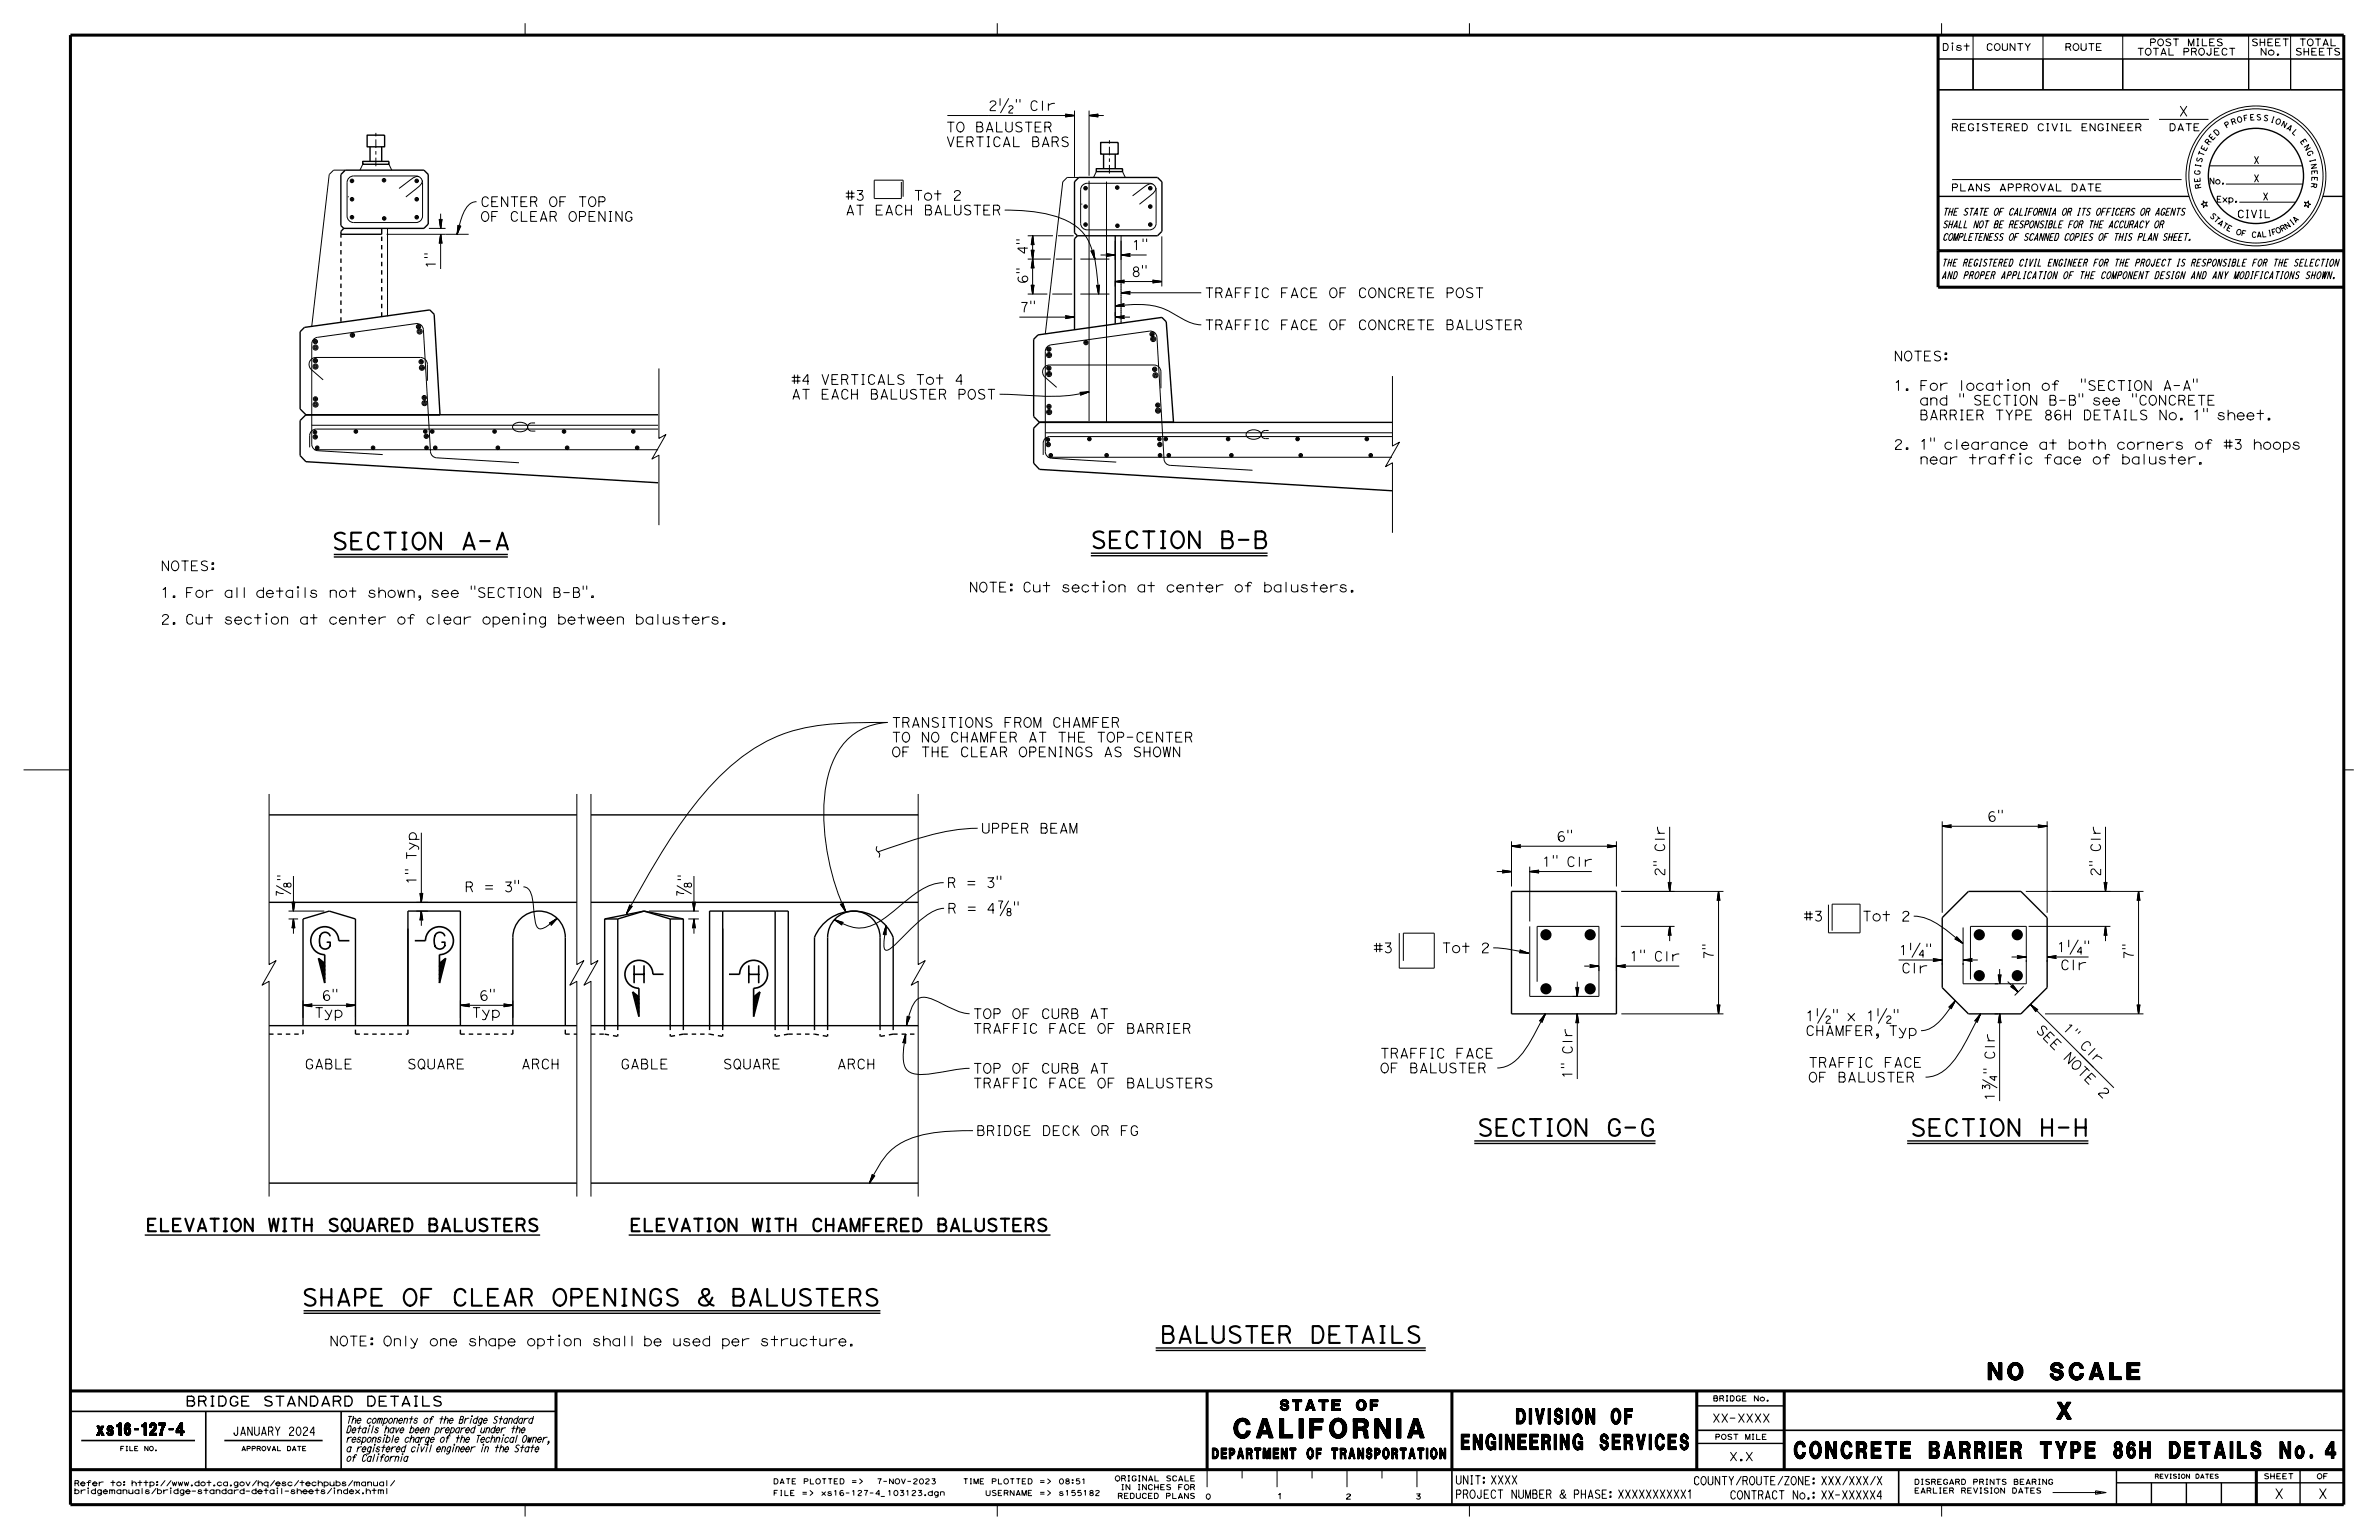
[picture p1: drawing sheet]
<svg xmlns="http://www.w3.org/2000/svg" width="432mm" height="279mm" viewBox="0 0 432 279" stroke-linecap="round" stroke-linejoin="round" font-family="sans-serif">
<defs><g id="words">
<text font-size="3.5" x="224" y="260.9">CALIFORNIA</text>
<g font-size="3">
<text x="60.2" y="99.7">SECTION A-A</text>
<text x="197.9" y="99.5">SECTION B-B</text>
<text x="57.4" y="172.2">G</text>
<text x="78.2" y="172.2">G</text>
<text x="114.5" y="178.3">H</text>
<text x="135.3" y="178.3">H</text>
<text x="268.1" y="206.1">SECTION G-G</text>
<text x="346.7" y="206.1">SECTION H-H</text>
<text x="54.7" y="236.9">SHAPE OF CLEAR OPENINGS &amp; BALUSTERS</text>
<text x="210.6" y="243.6">BALUSTER DETAILS</text>
<text x="360.9" y="250.3">NO SCALE</text>
<text x="373.3" y="257.5">X</text>
<text x="325.7" y="264.6">CONCRETE BARRIER TYPE 86H DETAILS No. 4</text>
</g>
<g font-size="2.8">
<text x="265.2" y="263">ENGINEERING SERVICES</text>
<text x="275.2" y="258.3">DIVISION OF</text>
</g>
<g font-size="2.3">
<text x="26.5" y="223.4">ELEVATION WITH SQUARED BALUSTERS</text>
<text x="114.3" y="223.4">ELEVATION WITH CHAMFERED BALUSTERS</text>
</g>
<text font-size="2.2" x="17.6" y="260.4">xs16-127-4</text>
<g font-size="1.9">
<text x="232.3" y="255.9">STATE OF</text>
<text x="220" y="264.7">DEPARTMENT OF TRANSPORTATION</text>
</g>
<g font-size="1.8">
<text x="171.7" y="23.9">TO BALUSTER</text>
<text x="179.3" y="20.1">2½&quot; Clr</text>
<text x="395.4" y="21.1">X</text>
<text x="171.7" y="26.6">VERTICAL BARS</text>
<text x="87.2" y="40.2">OF CLEAR OPENING</text>
<text x="87.2" y="37.5">CENTER OF TOP</text>
<text x="153.4" y="39">AT EACH BALUSTER</text>
<text x="153.4" y="36.3">#3</text>
<text x="164.3" y="36.3">Tot 2</text>
<text x="205.4" y="45.4">1&quot;</text>
<text x="79.1" y="48.8" transform="rotate(-90 79.1 48.8)">1&quot;</text>
<text x="186.5" y="51.5" transform="rotate(-90 186.5 51.5)">6&quot;</text>
<text x="205.3" y="50.2">8&quot;</text>
<text x="185" y="56.6">7&quot;</text>
<text x="218.6" y="54">TRAFFIC FACE OF CONCRETE POST</text>
<text x="218.6" y="59.8">TRAFFIC FACE OF CONCRETE BALUSTER</text>
<text x="343.7" y="65.5">NOTES:</text>
<text x="143.6" y="69.7">#4 VERTICALS Tot 4</text>
<text x="343.7" y="70.8">1. For location of</text>
<text x="373" y="70.8">&quot;SECTION A-A&quot;</text>
<text x="143.6" y="72.4">AT EACH BALUSTER POST</text>
<text x="348.4" y="76.2">BARRIER TYPE 86H DETAILS No. 1&quot; sheet.</text>
<text x="348.4" y="73.5">and &quot; SECTION B-B&quot; see &quot;CONCRETE</text>
<text x="343.7" y="81.5">2. 1&quot; clearance at both corners of #3 hoops</text>
<text x="348.4" y="84.2">near traffic face of baluster.</text>
<text x="29.1" y="103.5">NOTES:</text>
<text x="175.8" y="107.4">NOTE: Cut section at center of balusters.</text>
<text x="29.1" y="113.2">2. Cut section at center of clear opening between balusters.</text>
<text x="29.1" y="108.4">1. For all details not shown, see &quot;SECTION B-B&quot;.</text>
<text x="161.8" y="132">TRANSITIONS FROM CHAMFER</text>
<text x="161.8" y="137.3">OF THE CLEAR OPENINGS AS SHOWN</text>
<text x="161.8" y="134.6">TO NO CHAMFER AT THE TOP-CENTER</text>
<text x="360.7" y="149">6&quot;</text>
<text x="178" y="151.2">UPPER BEAM</text>
<text x="282.5" y="152.6">6&quot;</text>
<text x="75.6" y="160.5" transform="rotate(-90 75.6 160.5)">1&quot; Typ</text>
<text x="84.3" y="161.8">R = 3&quot;</text>
<text x="171.9" y="161">R = 3&quot;</text>
<text x="279.9" y="157.2">1&quot; Clr</text>
<text x="302.2" y="159.1" transform="rotate(-90 302.2 159.1)">2&quot; Clr</text>
<text x="381.3" y="159.1" transform="rotate(-90 381.3 159.1)">2&quot; Clr</text>
<text x="171.9" y="165.7">R = 4?&quot;</text>
<text x="327.4" y="167.1">#3</text>
<text x="336.8" y="167.1">Tot 2</text>
<text x="249.3" y="172.9">#3</text>
<text x="260.2" y="172.9">Tot 2</text>
<text x="344.6" y="173.3">1¼&quot;</text>
<text x="373.3" y="172.7">1¼&quot;</text>
<text x="295.7" y="174.4">1&quot; Clr</text>
<text x="311" y="174.2" transform="rotate(-90 311 174.2)">7&quot;</text>
<text x="345.1" y="176.5">Clr</text>
<text x="373.9" y="176">Clr</text>
<text x="387.3" y="174.2" transform="rotate(-90 387.3 174.2)">7&quot;</text>
<text x="57" y="184.6">Typ</text>
<text x="58.4" y="181.5">6&quot;</text>
<text x="85.6" y="184.6">Typ</text>
<text x="87" y="181.5">6&quot;</text>
<text x="176.5" y="184.8">TOP OF CURB AT</text>
<text x="327.7" y="185.2">1½&quot; x 1½&quot;</text>
<text x="176.5" y="187.5">TRAFFIC FACE OF BARRIER</text>
<text x="250.5" y="192">TRAFFIC FACE</text>
<text x="327.7" y="187.9">CHAMFER, Typ</text>
<text x="369.4" y="187" transform="rotate(45 369.4 187)">S E E</text>
<text x="374.2" y="186.6" transform="rotate(45 374.2 186.6)">1 &quot;</text>
<text x="374.4" y="192" transform="rotate(45 374.4 192)">N O T E</text>
<text x="377.3" y="189.8" transform="rotate(45 377.3 189.8)">C l r</text>
<text x="55.3" y="193.9">GABLE</text>
<text x="73.9" y="193.9">SQUARE</text>
<text x="94.6" y="193.9">ARCH</text>
<text x="112.6" y="193.9">GABLE</text>
<text x="131.2" y="193.9">SQUARE</text>
<text x="151.9" y="193.9">ARCH</text>
<text x="176.5" y="197.4">TRAFFIC FACE OF BALUSTERS</text>
<text x="176.5" y="194.7">TOP OF CURB AT</text>
<text x="250.5" y="194.7">OF BALUSTER</text>
<text x="285.4" y="195.8" transform="rotate(-90 285.4 195.8)">1&quot; Clr</text>
<text x="328.2" y="196.3">OF BALUSTER</text>
<text x="328.2" y="193.6">TRAFFIC FACE</text>
<text x="362.1" y="194.9" transform="rotate(-90 362.1 194.9)">&quot; Clr</text>
<text x="362.1" y="199.8" transform="rotate(-90 362.1 199.8)">1¾</text>
<text x="380.6" y="198.2" transform="rotate(45 380.6 198.2)">2</text>
<text x="177.2" y="206">BRIDGE DECK OR FG</text>
<text x="59.8" y="244.2">NOTE: Only one shape option shall be used per structure.</text>
<text x="33.6" y="255.1">BRIDGE STANDARD DETAILS</text>
<text x="412.8" y="271.9">X</text>
<text x="420.7" y="271.9">X</text>
</g>
<g font-size="1.5">
<text x="42.2" y="260.4">JANUARY 2024</text>
<text x="310.7" y="258">XX-XXXX</text>
<text x="264.1" y="269.3">UNIT: XXXX</text>
<text x="307.3" y="269.4">COUNTY/ROUTE/ZONE: XXX/XXX/X</text>
<text x="313.8" y="265">X.X</text>
<text x="264.1" y="271.8">PROJECT NUMBER &amp; PHASE: XXXXXXXXXX1</text>
<text x="313.9" y="272">CONTRACT No.: XX-XXXXX4</text>
</g>
<text font-size="1.4" x="406" y="39.5">CIVIL</text>
<g font-size="1.3">
<text x="354.1" y="23.7">REGISTERED CIVIL ENGINEER</text>
<text x="393.6" y="23.7">DATE</text>
<text x="409" y="29.7">X</text>
<text x="354.1" y="34.7">PLANS APPROVAL DATE</text>
<text x="409" y="33">X</text>
<text x="352.5" y="41.3">SHALL NOT BE RESPONSIBLE FOR THE ACCURACY OR</text>
<text x="352.5" y="39.1">THE STATE OF CALIFORNIA OR ITS OFFICERS OR AGENTS</text>
<text x="410.7" y="36.3">X</text>
<text x="352.5" y="43.6">COMPLETENESS OF SCANNED COPIES OF THIS PLAN SHEET.</text>
<text x="352.4" y="50.6">AND PROPER APPLICATION OF THE COMPONENT DESIGN AND ANY MODIFICATIONS SHOWN.</text>
<text x="352.4" y="48.3">THE REGISTERED CIVIL ENGINEER FOR THE PROJECT IS RESPONSIBLE FOR THE SELECTION</text>
<text x="62.8" y="263.4">a registered civil engineer in the State</text>
<text x="62.8" y="261.7">responsible charge of the Technical Owner,</text>
<text x="62.8" y="260">Details have been prepared under the</text>
<text x="62.8" y="258.2">The components of the Bridge Standard</text>
<text x="62.8" y="265.1">of California</text>
</g>
<g font-size="1.2">
<text x="352.5" y="9.2">Dist</text>
<text x="360.4" y="9.2">COUNTY</text>
<text x="374.7" y="9.2">ROUTE</text>
<text x="387.8" y="10">TOTAL PROJECT</text>
<text x="390.1" y="8.3">POST MILES</text>
<text x="408.6" y="8.3">SHEET</text>
<text x="410.2" y="10">No.</text>
<text x="416.5" y="10">SHEETS</text>
<text x="417.3" y="8.3">TOTAL</text>
</g>
<g font-size="1.1">
<text x="400.9" y="33.4">No.</text>
<text x="402.3" y="36.7">Exp.</text>
</g>
<g font-size="1">
<text x="404.1" y="23.3" transform="rotate(-31 404.1 23.3)">P</text>
<text x="405.1" y="22.7" transform="rotate(-20 405.1 22.7)">R</text>
<text x="406.1" y="22.3" transform="rotate(-15 406.1 22.3)">O</text>
<text x="407.3" y="22" transform="rotate(-10 407.3 22)">F</text>
<text x="408.4" y="21.8" transform="rotate(-4 408.4 21.8)">E</text>
<text x="409.5" y="21.8" transform="rotate(1 409.5 21.8)">S</text>
<text x="410.7" y="21.8" transform="rotate(12 410.7 21.8)">S</text>
<text x="412" y="22.1" transform="rotate(17 412 22.1)">I</text>
<text x="412.9" y="22.3" transform="rotate(22 412.9 22.3)">O</text>
<text x="413.9" y="22.8" transform="rotate(28 413.9 22.8)">N</text>
<text x="414.9" y="23.3" transform="rotate(33 414.9 23.3)">A</text>
<text x="399.6" y="29.6" transform="rotate(-74 399.6 29.6)">S</text>
<text x="399.9" y="28.5" transform="rotate(-69 399.9 28.5)">T</text>
<text x="400.3" y="27.5" transform="rotate(-63 400.3 27.5)">E</text>
<text x="400.9" y="26.4" transform="rotate(-53 400.9 26.4)">R</text>
<text x="401.5" y="25.5" transform="rotate(-47 401.5 25.5)">E</text>
<text x="402.3" y="24.7" transform="rotate(-42 402.3 24.7)">D</text>
<text x="415.9" y="24" transform="rotate(44 415.9 24)">L</text>
<text x="417.4" y="25.6" transform="rotate(55 417.4 25.6)">E</text>
<text x="418.1" y="26.6" transform="rotate(60 418.1 26.6)">N</text>
<text x="418.6" y="27.6" transform="rotate(65 418.6 27.6)">G</text>
<text x="419.2" y="28.9" transform="rotate(76 419.2 28.9)">I</text>
<text x="419.4" y="29.8" transform="rotate(81 419.4 29.8)">N</text>
<text x="399.3" y="31.8" transform="rotate(-85 399.3 31.8)">G</text>
<text x="399.4" y="33.1" transform="rotate(-96 399.4 33.1)">E</text>
<text x="399.4" y="30.5" transform="rotate(-79 399.4 30.5)">I</text>
<text x="399.6" y="34.2" transform="rotate(-101 399.6 34.2)">R</text>
<text x="419.5" y="33.1" transform="rotate(98 419.5 33.1)">R</text>
<text x="419.6" y="30.9" transform="rotate(87 419.6 30.9)">E</text>
<text x="419.6" y="32" transform="rotate(92 419.6 32)">E</text>
<text x="401" y="39.2" transform="rotate(46 401 39.2)">S</text>
<text x="401.7" y="39.9" transform="rotate(41 401.7 39.9)">T</text>
<text x="402.4" y="40.6" transform="rotate(37 402.4 40.6)">A</text>
<text x="403.2" y="41.1" transform="rotate(32 403.2 41.1)">T</text>
<text x="404" y="41.7" transform="rotate(27 404 41.7)">E</text>
<text x="415" y="41.6" transform="rotate(-34 415 41.6)">N</text>
<text x="416" y="40.9" transform="rotate(-38 416 40.9)">I</text>
<text x="416.6" y="40.5" transform="rotate(-43 416.6 40.5)">A</text>
<text x="405.7" y="42.4" transform="rotate(18 405.7 42.4)">O</text>
<text x="406.7" y="42.7" transform="rotate(13 406.7 42.7)">F</text>
<text x="408.6" y="43" transform="rotate(4 408.6 43)">C</text>
<text x="409.6" y="43.1" transform="rotate(-1 409.6 43.1)">A</text>
<text x="410.5" y="43" transform="rotate(-6 410.5 43)">L</text>
<text x="411.7" y="42.9" transform="rotate(-10 411.7 42.9)">I</text>
<text x="412.4" y="42.7" transform="rotate(-15 412.4 42.7)">F</text>
<text x="413.3" y="42.4" transform="rotate(-24 413.3 42.4)">O</text>
<text x="414.2" y="42.1" transform="rotate(-29 414.2 42.1)">R</text>
<text x="310.9" y="254.2">BRIDGE No.</text>
<text x="311.2" y="261.2">POST MILE</text>
<text x="13.4" y="269.6">Refer to: http://www.dot.ca.gov/hq/esc/techpubs/manual/</text>
<text x="140.3" y="269.2">DATE PLOTTED =&gt;</text>
<text x="174.7" y="269.2">TIME PLOTTED =&gt;</text>
<text x="192.1" y="269.2">08:51</text>
<text x="202.3" y="268.7">ORIGINAL SCALE</text>
<text x="347.4" y="269.3">DISREGARD PRINTS BEARING</text>
<text x="410.8" y="268.3">SHEET</text>
<text x="420.5" y="268.3">OF</text>
<text x="13.4" y="271">bridgemanuals/bridge-standard-detail-sheets/index.html</text>
<text x="140.3" y="271.3">FILE =&gt;</text>
<text x="149" y="271.3">xs16-127-4_103123.dgn</text>
<text x="178.8" y="271.3">USERNAME =&gt;</text>
<text x="192.1" y="271.3">s155182</text>
<text x="202.8" y="271.9">REDUCED PLANS</text>
<text x="203.4" y="270.3">IN INCHES FOR</text>
<text x="218.8" y="272">0</text>
<text x="231.8" y="271.9">1</text>
<text x="244.2" y="272">2</text>
<text x="256.9" y="272">3</text>
<text x="347.4" y="270.9">EARLIER REVISION DATES</text>
</g>
<g font-size=".8">
<text x="21.8" y="263.2">FILE NO.</text>
<text x="43.8" y="263.2">APPROVAL DATE</text>
<text x="391.1" y="268.2">REVISION DATES</text>
</g>
</g></defs>
<g fill="none" stroke="#000" stroke-width=".25">
<path d="M351.8 16.3h73.6M65.8 29.3h4.8v.5h-4.8zM66.6 24.5h3.2v2.1h-3.2zM67.2 26.6v2.7M69.3 26.6v2.7M77.7 31.6v9.1l-.8 .7h-14.5M77.7 31.7l-.8-.8h-14.2l-.8 .8v9.2l.5 .5M199 30.6h4.7v.5h-4.7zM199.8 25.8h3.1v2.2h-3.1zM200.3 28v2.6M202.4 28v2.6M351.8 35.6h45.5"/>
<path d="M421.6 35.6h3.8M62.4 41.4l-.5 .6v.5h7.4v-1.1M195.6 42.8l-.6 .5v16.5M202.4 42.8v15.9M210.9 42l-.8 .8h-14.5M210.9 42v-9l-.8-.8h-14.3l-.8 .8v9.2l.6 .6M55.5 75.2h63.9M55.5 75.2l-1-1v-14l.8-.8 22.7-3.2 .8 .8 1.1 18.2M55.5 75.2l-1 1.1v6.4l1 1.1 63.9 3.8M188.7 76.6h64M188.7 76.6l-1.1 1.1v6.3l1.1 1.2 64 3.8M188.7 76.6l-1.1-1v-14l.8-.8 22.5-3.2 .8 .8 1.3 18.2"/>
<path d="M188.7 76.6h24.3M60.6 101.1h31.6M60.6 100.6h31.6M198 100.8h32.1M198 100.4h32.1M48.8 147.8h55.9M107.3 147.8h59.4M48.8 163.7h55.9M107.3 163.7h59.4M109.7 166.7h2.4M109.7 166.7v19.4M112.1 166.7v19.4"/>
<path d="M116.9 165.3l-4.8 1.4M116.9 165.3l-7.2 1.4M116.9 165.3l7.1 1.4M116.9 165.3l4.8 1.4M121.7 166.7v19.4M121.7 166.7h2.3M124 166.7v19.4M131.2 165.3v20.8M140.7 165.3v20.8M274.3 161.7h19.1v22.2h-19.1zM352.5 166.5l4.8-4.8h9.5l4.8 4.8v12.7l-4.8 4.7h-9.5l-4.8-4.7zM48.8 186.1h55.9"/>
<path d="M55 186.1v-19.4l4.8-1.4 4.7 1.4v19.4M74 186.1v-20.8h9.6v20.8M93.1 186.1v-16a4.8 4.8 0 0 1 4.7-4.8 4.8 4.8 0 0 1 4.8 4.8v16M107.3 186.1h59.4M128.8 186.1v-20.8h14.3v20.8M147.8 186.1v-16a7.7 7.7 0 0 1 7.2-4.8 7.7 7.7 0 0 1 7.1 4.8v16M150.2 186.1v-16a4.8 4.8 0 0 1 4.8-4.8 4.8 4.8 0 0 1 4.7 4.8v16M48.8 214.7h55.9M107.3 214.7h59.4M267.6 207.5h32.9M267.6 207h32.9M346.2 207.5h32.9"/>
<path d="M346.2 207h32.9M26.3 224.1h71.7M55.1 238.3h104.7M55.1 237.8h104.7M114.1 224.1h76.6M209.8 245h49M209.8 244.6h49M308 255.1h15.8M308 261.9h15.8M384.1 266.6v6.4M384.1 269h41.3M390.5 269v4"/>
<path d="M396.8 269v4M403.2 269v4M417.5 266.6v6.4"/>
<circle cx="409.5" cy="31.9" r="8.6"/>
<circle cx="280.6" cy="179.4" r=".89"/>
<circle cx="280.6" cy="169.6" r=".89"/>
<circle cx="288.6" cy="179.4" r=".89"/>
<circle cx="288.6" cy="169.6" r=".89"/>
<circle cx="359.2" cy="169.6" r=".89"/>
<circle cx="359.2" cy="177" r=".89"/>
<circle cx="366.1" cy="177" r=".89"/>
<circle cx="366.1" cy="169.6" r=".89"/>
</g>
<g fill="none" stroke="#000" stroke-width=".18">
<path d="M95.3 4.2v2.2M181 4.2v2.2M181.5 17.8v1.4M183.1 19.4a.37 .37 0 0 1 .5-.2 .37 .37 0 0 1 .2 .5l-.7 .6v.2h.8M183.1 17.8l-1.5 2.7M184.5 18v.6M185.1 18v.6M266.7 4.2v2.2M351.8 10.7h6.3v5.6h-6.3zM351.8 10.7h73.6M352.4 4.2v2.2M354.4 8.3v.9"/>
<path d="M358.1 10.7h12.7v5.6h-12.7zM358.1 6.4v9.9M370.8 6.4v9.9M370.8 10.7h14.5v5.6h-14.5zM385.3 10.7h22.8v5.6h-22.8zM385.3 6.4v9.9M408.1 6.4v9.9M408.1 10.7h7.7v5.6h-7.7zM415.8 6.4v9.9M415.8 10.7h9.6v5.6h-9.6zM62.7 30.9h-2.2l-.7 .8-3.2 27.5M63.2 35.8h.1"/>
<path d="M63.5 32.2l.7-.3h11.3a1.19 1.19 0 0 1 1.2 1.2v6.1a1.19 1.19 0 0 1-1.2 1.2h-11.3a1.19 1.19 0 0 1-1.2-1.2v-6.1l.1-.4zM65.8 29.8l-.5 1.1M70.6 29.8l.5 1.1M76 32.1a2.47 2.47 0 0 0-1.8 .8l-1.8 1.3M76.6 32.8a2.48 2.48 0 0 1-1.2 1.6l-1.7 1.3M79.8 39.8l.2 1.6M79.8 39.8h-.1l.3 1.6M79.8 39.8h.3M79.9 39.9l.1 1.5M80 38.8v2.6M80 39.9v1.5M80.1 39.8h.2l-.3 1.6"/>
<path d="M80.1 39.8l-.1 1.6M80.2 39.8l-.2 1.6M86.5 36.6a2.6 2.6 0 0 0-2.2 1.7l-.7 1.7-.6 2.5M163.6 33v3h-4.9v-3.3h5.2v3M171.9 21h23.1M182.4 38.1a27.5 27.5 0 0 1 11.4 2 9.3 9.3 0 0 1 4.9 6.9M193.4 20.7l1.6 .3M193.4 20.8v.3M193.4 20.8v-.1l1.6 .3M193.4 20.8l1.6 .2M193.5 20.9l1.5 .1M195 21l-1.6 .1"/>
<path d="M195 21h-1.5M195 20.1v12M195 21l-1.6 .2M195 21l-1.6 .2v-.1M195.8 32.2h-2.1l-.8 .8-3.2 27.6M196.4 37.1h.1M196.6 33.5l.7-.2h11.4a1.19 1.19 0 0 1 1.1 1.1v6.1a1.19 1.19 0 0 1-1.1 1.2h-11.4a1.19 1.19 0 0 1-1.2-1.2v-6.1l.1-.3zM197.7 21h2.6M197.7 20.1v11.8M197.7 32.8v43.6M197.7 21h1.5M197.7 21l1.6 .1"/>
<path d="M197.7 21l1.6 .2v-.1M197.7 21l1.6 .2M199 31.1l-.5 1.1M199.2 20.9l-1.5 .1M199.3 20.8v.3M199.3 20.8l-1.6 .2M199.3 20.8v-.1l-1.6 .3M199.3 20.7l-1.6 .3M200.8 32.9v43.7M203.7 31.1l.5 1.1M209.2 33.4a2.47 2.47 0 0 0-1.9 .8l-1.7 1.3M209.8 34.1a2.48 2.48 0 0 1-1.3 1.6l-1.7 1.4"/>
<path d="M354.3 32.6h41.7M354.3 21.7h35.7M391.9 21.7h9M399.9 36.4l.3 .4 .4-.1-.2 .3 .2 .4-.4-.1-.3 .4v-.5l-.4-.1 .4-.2zM401 30.1h16.9M404 33.4h14M406.5 36.7h10.2M418.3 36.7l.4 .1 .3-.3v.4l.4 .2-.4 .1v.5l-.3-.4-.4 .1 .2-.4zM70.2 42.5h14.9M70.3 41.4v15.9M77 46.1h.6M77 46.7h.6"/>
<path d="M77.8 41.4h3.1M79.8 44.1h.3M80 42.5v1.6M80 42.5l-.3 1.7 .1-.1M80 42.5l.1 1.6M80 42.5l-.2 1.6M80 42.5l.2 1.6M80 42.5l-.1 1.6M80 42.5l.3 1.7-.2-.1M80 42.5v6.3M83.2 40.9l-.2 1.6M83.3 41l-.3 1.5"/>
<path d="M83.3 41.1l-.2-.3-.1 1.7M83.3 41.1l-.3 1.4M83.4 41l-.4 1.5M83.5 41l-.5 1.5M83.5 41l-.2 .1M83.5 41h.2l-.7 1.5M83.6 41l-.6 1.5M184.4 43.5h.7M184.4 44.2h.7M184.4 48.8h.7M184.4 49.5h.7M185 57.5h10"/>
<path d="M186 44.9v1l-1.2-.8v-.1h1.7M186.5 53.4h3.6M186.5 42.8h4.6M186.5 47h4.2M187.1 54.6v.6M187.2 45.4l.2 1.6M187.2 51.7l.2 1.7M187.3 44.4h.3M187.3 45.4l.3 3.2M187.3 45.4l-.2-.1 .6 3.4-.1-.1M187.3 48.6h.3M187.3 51.8l.1 1.6"/>
<path d="M187.3 51.8l-.2-.1 .3 1.7M187.3 45.4h.3M187.3 51.8h.3M187.4 45.5l.1 3M187.4 51.8v1.6M187.4 42.8l.1 1.5M187.4 42.8l-.3 1.6h.2M187.4 42.8l.2 1.6M187.4 42.8l-.2 1.6M187.4 47l-.2 1.6M187.4 42.8v1.5M187.4 42.8l-.1 1.6"/>
<path d="M187.4 42.8l.3 1.6h-.1M187.4 42.8v10.6M187.4 47l.2 1.6M187.4 47l-.1 1.6M187.5 45.5l-.1 3M187.5 51.8l-.1 1.6M187.6 45.4l.1-.1-.6 3.4 .2-.1M187.6 51.8l.1-.1-.3 1.7M187.6 45.4l-.2 1.6M187.6 51.8l-.2 1.6M187.6 51.7l-.2 1.7M187.7 54.6v.6"/>
<path d="M191 53.4h3.6M191.6 47h3M192 42.8h2.9M193.4 57.3l1.6 .2M193.4 57.4v.3M193.4 57.4v-.1l1.6 .2M193.4 57.4l1.6 .1M193.5 57.5h1.5M195 57.5l-1.6 .2M195 57.5l-1.5 .1M195 56.6v1.6M195 57.5l-1.6 .3v-.1"/>
<path d="M196.1 47h5.3M196.1 53.4h5.3M198.1 45.5l.6 1.5M198.2 45.5l.5 1.5M198.3 45.6l-.3-.1 .7 1.5M198.3 45.6l.4 1.4M198.4 45.5l.3 1.5M198.4 45.4l-.1 .2M198.4 45.4l.1-.1 .2 1.7M198.4 45.4l.3 1.6M198.5 45.4l.2 1.6M198.7 47l.5 3.7 .2 2.7"/>
<path d="M199.1 51.8l.3 1.6M199.2 51.8l.1 .1M199.2 51.8l-.2-.1 .4 1.7M199.2 51.8l.2 1.6M199.3 51.9l.1 1.5M199.4 51.8v1.6M199.4 51.8l.2-.1-.2 1.7M199.4 51.8l-.1 .1M199.5 51.7l-.1 1.7M199.7 46.3h2.7M200.8 46.1l1.6 .2M200.8 46.1v.3"/>
<path d="M200.8 46.1l-.1-.1 1.7 .3M200.9 46.2l1.5 .1M202.4 46.3h-1.5M202.4 43.7v3.5M202.4 50.9v1.1M202.4 56.6v.7M202.4 57.5l1.6 .1M202.4 57.5l1.6 .2M202.4 57.5l1.7 .3-.1-.1M202.4 51.1h8.5M202.4 51.1h1.6M202.4 51.1l1.6 .1"/>
<path d="M202.4 51.1l1.7 .3-.1-.2M202.4 46.3l-1.6 .2M202.4 46.3l-1.6 .1M202.4 46.3l-1.7 .2 .1-.1M202.4 57.5l1.7 .2M202.4 51.1l1.7 .2M202.4 57.5h2.7M202.4 55.5a18.7 18.7 0 0 1 8.9 .6l3 1.5a8.2 8.2 0 0 0 3.7 1.3M202.4 55.5l1.7 .1M203.5 53.1h14.5M203.5 42.8v15.8M203.5 53.1l1.5 .1"/>
<path d="M203.5 53.1l1.6 .2M203.5 53.1l1.7 .3-.1-.1M203.5 46.3h1.5M203.5 46.3l1.6 .1M203.5 46.3l1.7 .2-.1-.1M203.5 46.3l1.6 .2M203.5 53.1h1.5M203.5 46.3h4.6M203.9 55.4l-1.5 .1M203.9 55.4l.2 .2-1.7-.1M204 55.3l-1.6 .2M204 57.5h-1.6"/>
<path d="M204 51l-1.6 .1M204 55.4l-1.6 .1M204 55.2l-.1 .2M204 55.2l-1.6 .3M204 55.2l.1-.1-1.7 .4M204 57.4v.3M204 57.4l-1.6 .1M204 57.4l.1-.1-1.7 .2M204 50.9v.3M204 50.9l-1.6 .2M204 50.9l.1-.1-1.7 .3M204 55.5h-1.6"/>
<path d="M204 55.1l-1.6 .4M204.1 57.3l-1.7 .2M204.1 50.9l-1.7 .2M205 53.1l.1 .2M205 53.1h-1.5M205 46.2l-1.5 .1M205.1 53l-.1 .1M205.1 53l-1.6 .1M205.1 53l.1-.2-1.7 .3M205.1 46.1v.3M205.1 46.1l-1.6 .2M205.1 46.1l.1-.1-1.7 .3"/>
<path d="M205.1 52.9l-1.6 .2M207.4 48.1v.6M207.5 43.3v.6M208 48.1v.6M208.1 43.3v.6M209.2 50.9l1.7 .2M209.3 50.9v.3M209.3 50.9l1.6 .2M209.3 50.9l-.1-.1 1.7 .3M209.3 51l1.6 .1M210.9 51.1h-1.6M210.9 42.9v9.1"/>
<path d="M210.9 51.1l-1.7 .2M210.9 51.1l-1.6 .1M210.9 51.1l-1.7 .3 .1-.2M56.6 77.2h62.8M58.7 68.9l-2.2-1.9a1.26 1.26 0 0 1-.3-1.4 1.26 1.26 0 0 1 1.1-.7h19a1.26 1.26 0 0 1 1.3 1.2v3M93.2 77a1.76 1.76 0 0 1 2.5 .3 1.15 1.15 0 0 1-1.6 1 .86 .86 0 0 1-.8-.3 .86 .86 0 0 1-.1-1zM97.1 76.7h-.6a.74 .74 0 0 0-.7 .8 .74 .74 0 0 0 .7 .7h.7M119.4 77.8h-62a1.19 1.19 0 0 0-1.2 1.2v2.2M119.6 66.8v12.7l1.3-.7-2.6 4.5 1.3-.7v12.7M189.7 78.5h63M191.8 70.3l-2.2-1.9a1.26 1.26 0 0 1-.3-1.4 1.26 1.26 0 0 1 1.2-.8h19a1.26 1.26 0 0 1 1.2 1.3v2.9M196.1 71.3l.1 .1"/>
<path d="M196.2 71.4v.2M197.7 71.1l-1.5 .4M197.7 71.1l-1.5 .3M197.7 71.1l-1.7 .1M197.7 71.1l-.5 .1a30 30 0 0 1-10.1 .6l-5.7-.3M197.7 71.1l-1.6 .5M197.7 71.1l-1.6 .3M197.7 71.1l-1.6 .2M197.7 71.1l-1.6 .6 .1-.1M197.7 71.1l-1.5 .5M197.7 71.1l-1.7 .1 .1 .1M226.4 78.4a1.76 1.76 0 0 1 2.5 .2 1.15 1.15 0 0 1-1.6 1.1 .86 .86 0 0 1-.9-.4 .86 .86 0 0 1 0-.9z"/>
<path d="M230.3 78.1h-.6a.74 .74 0 0 0-.8 .7 .74 .74 0 0 0 .8 .8h.6M252.7 79.2h-62.2a1.19 1.19 0 0 0-1.2 1.2v2.1M252.7 68.2v12.7l1.3-.7-2.5 4.5 1.2-.7v12.7M350.4 79.4v.7M351.1 79.4v.7M355.7 71.4v.6M356.4 71.4v.6M364.5 69.5v1.3M372.5 69.7h1M373.7 69.3a.37 .37 0 0 0-.4-.2 .37 .37 0 0 0-.3 .3v1.4M377.4 71.4v.6M377.8 68.7v.7"/>
<path d="M378 71.4v.6M378.5 68.7v.7M387.1 71.4v.6M387.7 71.4v.6M398.1 68.7v.7M398.8 68.7v.7M400 74.1v.6M400.6 74.1v.6M57.1 81.6h62.3M69.5 82.5l-11.8-.7a1.19 1.19 0 0 1-1.1-1.2v-18.2a1.2 1.2 0 0 1 1-1.2l17.9-2.5a1.18 1.18 0 0 1 1.3 1.1l1.3 22.1a1.2 1.2 0 0 0 1.2 1.2l14.9 .9M190.2 83h62.5M202.6 83.8l-11.8-.7a1.19 1.19 0 0 1-1.1-1.1v-18.3a1.2 1.2 0 0 1 1.1-1.1l17.8-2.5a1.19 1.19 0 0 1 1.4 1.1l1.3 22.1a1.2 1.2 0 0 0 1.1 1.1l14.9 .9"/>
<path d="M366.7 82.9v1.3M48.3 112v1.3M54.1 107.1v1.3M85.5 106.3v.6M86.2 106.3v.6M95.2 112v1.3M105.9 106.3v.6M106.5 106.3v.6M200.3 106.1v1.3M4.3 139.7h8.5M425.4 139.7h1.8M48.8 144v31l1.3-.7-2.5 4.4 1.2-.7v39.1"/>
<path d="M50.3 158.9h.6M50.3 159.6h.6M53.3 158.9v6.4M73.5 157.8h.6M73.5 158.5h.6M76.5 151.1v12.6M93.5 159.7v.6M94.1 159.7v.6M104.7 144v31l1.3-.7-2.6 4.4 1.3-.7v39.1M107.3 144v31l1.2-.7-2.5 4.4 1.3-.7v39.1M123 158.9h.6M123 159.6h.6"/>
<path d="M126 158.9v6.4M159.2 153.5a.89 .89 0 0 0 .4 1.3l-.1 .8M166.7 144v31l1.2-.7-2.5 4.4 1.3-.7v39.1M177.5 150.3a48.7 48.7 0 0 0-15.6 3.4l-2.5 .9M181 158.9v.7M181.7 158.9v.7M271.7 158.1h2.6M272.7 157.9l1.6 .2M272.8 158v.3M272.8 158l1.5 .1M272.8 158l-.1-.2 1.6 .3M272.8 158.1h1.5"/>
<path d="M274.3 153.5h19.1M274.3 153.5l1.7 .2M274.3 158.1l-1.5 .1M274.3 152.6v8.2M274.3 153.5l1.6 .1M274.3 153.5l1.6 .2M274.3 158.1l-1.6 .2M274.3 158.1l-1.5 .2M274.3 158.1l-1.6 .3 .1-.1M274.3 153.5l1.7 .3-.1-.1M275.9 153.5h-1.6M275.9 153.4v.3"/>
<path d="M275.9 153.4l-1.6 .1M275.9 153.4l.1-.1-1.7 .2M276 153.3l-1.7 .2M277.7 158.1h11.2M277.7 157.2v10M277.7 158.1l1.5 .1M277.7 158.1l1.5 .2M277.7 158.1l1.6 .3-.1-.1M277.7 158.1l1.6 .2M279.2 158.1h-1.5M279.2 158l-1.5 .1M279.2 158l.1-.2-1.6 .3"/>
<path d="M279.2 158v.3M279.3 157.9l-1.6 .2M281.9 155.1v.7M282.6 155.1v.7M284.6 150.5v.7M285.2 150.5v.7M291.8 153.3l1.6 .2M291.8 153.4l.1 .1-.2 .3 1.7-.3M291.8 153.4l1.6 .1M291.8 153.4l-.1-.1 1.7 .2M291.8 153.5h1.6M293.4 153.5l-1.6 .1"/>
<path d="M293.4 152.6v8.2M293.4 153.5l-1.6 .2M300.1 156.3h.6M300.1 157h.6M303.1 150v11.7M352.5 149.9h19.1M352.5 149.9l1.7 .2M352.5 149v16.6M352.5 149.9l1.6 .1M352.5 149.9l1.6 .2M352.5 149.9l1.7 .3-.1-.1M354.1 149.8l-1.6 .1"/>
<path d="M354.1 149.8v.3M354.1 149.8l.1-.2-1.7 .3M354.2 149.7l-1.7 .2M362.8 146.9v.6M363.4 146.9v.6M369.9 149.7l1.7 .2M370 149.8v.3M370 149.8l-.1-.2 1.7 .3M370 149.8l1.6 .1M371.6 149.9l-1.6 .2M371.6 149v16.6M371.6 149.9l-1.7 .2"/>
<path d="M371.6 149.9l-1.7 .3 .1-.1M371.6 149.9l-1.6 .1M379.2 156.3h.6M379.2 157h.6M382.2 150v11.7M50.1 160.7l2.7 1.5M51.5 162.1a1.68 1.68 0 0 1-1.3-.4l-.1 .8M52.1 160.5l-.1-.2h-.3h-.1l-.1 .3 .1 .3 .4-.1a.42 .42 0 0 1 .4-.6 .42 .42 0 0 1 .4 .6l-.4 .2-.3-.3M52.4 165.3h6.5M52.4 166.7h1.7M53.1 163.7l.2 1.6M53.1 168.3h.3"/>
<path d="M53.2 163.8l.1 1.5M53.3 166.7v2.7M53.3 166.7l.2 1.7M53.3 166.7l-.1 1.6M53.3 166.7l-.2 1.6M53.3 166.7l.2 1.7-.1-.1M53.3 166.7l.1 1.6M53.3 166.7l-.2 1.7M53.3 166.7v1.6M53.3 166.7l-.3 1.7 .1-.1M53.3 163.8v1.5M53.4 163.7l-.1 1.6"/>
<path d="M53.4 163.7l-.1 .1-.3-.2 .3 1.7M53.4 163.7l.1-.1-.2 1.7M53.5 163.7l-.2 1.6M60.5 179.4v.6M61.1 179.4v.6M75.6 165.3h2M75.6 163.7h2M76.3 162.1l.2 1.6M76.3 162.1l-.1-.1 .3 1.7M76.3 166.9h.3M76.3 162.1h.3M76.4 162.2l.1 1.5"/>
<path d="M76.5 165.3v1.5M76.5 165.3l-.3 1.7 .1-.1M76.5 165.3l.1 1.6M76.5 165.3l-.2 1.6M76.5 165.3v2.7M76.5 165.3l.2 1.6M76.5 165.3l-.1 1.5M76.5 165.3l.3 1.7-.2-.1M76.5 162.2v1.5M76.6 162.1l.2-.1-.3 1.7M76.6 162.1l-.1 1.6M76.7 162.1l-.2 1.6"/>
<path d="M89 179.4v.6M89.7 179.4v.6M95 160.9l.6 .2a4.1 4.1 0 0 1 1.2 3l.1 1a7.3 7.3 0 0 0 .6 3.2 1.45 1.45 0 0 0 2-.4l1.6-1.3M99.8 167.5l.2 .1M101.1 166.6l-1.4 .9h.1M101.1 166.6l-1.1 1M101.1 166.6l-1.1 1.1M101.1 166.6l-1.1 1.2M101.1 166.6l-1.2 1M101.1 166.6l-1.1 1.3v-.3M101.1 166.6l-1.3 .9M114.3 164.2l-.6 1.5"/>
<path d="M114.4 164.3l-.7 1.4M114.4 164.3l-.1-.2-.6 1.6M114.4 164.3l.1 .1M114.5 164.4h.3l-1.1 1.3M114.5 164.4l-.8 1.3M114.6 164.4l-.9 1.3M114.7 164.4l-1 1.3M117.8 165.3h9M122.8 160.7l2.7 1.5M124.2 162.1a1.68 1.68 0 0 1-1.3-.4l-.1 .8M124.8 160.5l-.1-.2h-.3h-.1l-.1 .3 .1 .3 .4-.1a.42 .42 0 0 1 .4-.6 .42 .42 0 0 1 .4 .6l-.4 .2-.3-.3M124.9 166.7h1.9"/>
<path d="M125.7 163.7l.3 1.6M125.8 163.7h.3M125.8 163.7l.2 1.6M125.8 163.7l-.1-.1 .3 1.7M125.8 168.3h.3M125.9 163.8l.1 1.5M126 166.7v2.7M126 166.7l.2 1.7M126 166.7l-.1 1.6M126 166.7l-.2 1.6M126 166.7l.2 1.7-.1-.1M126 166.7v1.6"/>
<path d="M126 166.7l-.3 1.7 .1-.1M126 166.7l.1 1.6M126 166.7l-.3 1.7M126 163.8v1.5M126.1 163.7l-.1 1.6M126.1 163.7l.1-.1-.2 1.7M126.2 163.7l-.2 1.6M151.4 166.9l1.6 .5M151.4 166.9l1.4 .7M151.4 166.9l1.4 .8M151.4 166.9l1.7 .5h-.2M151.4 166.9l1.4 .6"/>
<path d="M151.4 166.9l1.4 .9M151.4 166.9l1.5 .6M151.4 166.9l1.5 .5M151.4 166.9l1.4 1v-.2M152.6 164l.9 1.4M152.7 164h-.2l1 1.4M152.7 164l.8 1.4M152.7 164l.1 .1M152.8 167.5v.2M152.8 164.1l.7 1.3M152.9 164l.6 1.4M152.9 163.9l.1-.1 .5 1.6"/>
<path d="M152.9 163.9l-.1 .2M152.9 163.9l.6 1.5M152.9 167.4l-.1 .1M153 163.8l.5 1.6M153.5 165.4a41.6 41.6 0 0 1-3.6-22.6 14.7 14.7 0 0 1 4.6-9.2 11.2 11.2 0 0 1 6.6-2.5 64.6 64.6 0 0 0-16.9 1.4 31.7 31.7 0 0 0-14.8 9.6 99.6 99.6 0 0 0-13.6 19.9l-2.1 3.7M160.6 169.4l.1 .2M160.8 168l-.5 1.6 .3-.2M160.8 168v1.6M160.8 168l-.3 1.5M160.8 168l-.4 1.5M160.8 168v1.7l-.1-.1M160.8 168l-.1 1.6"/>
<path d="M160.8 168l-.1 1.5M160.8 168l-.2 1.4M171.3 160.1a11.7 11.7 0 0 0-7 3.5l-1.1 .9a13.8 13.8 0 0 1-6.7 3.8 10.1 10.1 0 0 1-5.1-1.4M171.4 164.8a7.4 7.4 0 0 0-4.3 2.1l-3 2.9a12.8 12.8 0 0 1-3 2.6h-.4a3 3 0 0 1-.2-2.5l.3-1.9M181.2 163.5h.8a1.68 1.68 0 0 0-.4 1.3M183.1 163.5l-1.6 2.6M183.1 165.4a.38 .38 0 0 0-.3 .6 .38 .38 0 0 0 .7 0 .38 .38 0 0 0-.3-.6l-.4-.1 .1-.5 .5 .1v.4l-.2 .1M184.1 163.6v.6M184.8 163.6v.6M254 169.3v6.4h6.3v-6.4h-5.6v5M271 172a30.9 30.9 0 0 1 6.4 .9M275.8 172.8l1.6 .1"/>
<path d="M275.8 172.7l1.6 .2M275.9 172.4l1.5 .5M275.9 172.7l1.5 .2M275.9 172.5l.1 .1M275.9 172.5l-.1-.2 1.6 .6M275.9 172.5l1.5 .4M276 172.6l-.3 .3h1.7M276 172.6l1.4 .3M277.7 168.1v12.7h12.5v-12.7h-11.2v10M286.1 179.1l.2 1.7M286.1 179.2h.3M286.1 179.2l.2 1.6"/>
<path d="M286.1 179.2l-.1-.1 .3 1.7M286.2 179.2l.1 1.6M286.3 178.1v2.7M286.4 179.2l-.1 1.6M286.4 179.2l.2-.1-.3 1.7M286.5 179.1l-.2 1.7M287.5 175.3h2.7M288.6 175.1l1.6 .2M288.6 175.1v.3M288.6 175.1l-.1-.1 1.7 .3M288.7 175.2l1.5 .1M290.2 175.3l-1.5 .1"/>
<path d="M290.2 175.3l-1.6 .2M290.2 175.3l-1.6 .1M290.2 175.3l-1.7 .3 .1-.2M293.4 173.7v2.5M293.4 175.3l1.5 .1M293.4 175.3l1.6 .1M293.4 175.3l1.7 .3-.1-.2M293.4 175.3l1.6 .2M293.4 175.3h11.4M294.2 168.1h9.7M294.3 161.7h18.5M294.9 175.2l-1.5 .1"/>
<path d="M295 175.1l-1.6 .2M295 175.1l.1-.1-1.7 .3M295 175.1v.3M297.8 172.3v.6M298.5 172.3v.6M302.8 160.1l.3 1.6M302.9 160.1h.3M302.9 160.1l.2 1.6M302.9 160.1h-.1l.3 1.6M303 160.2l.1 1.5M303.1 168.1v1.5M303.1 168.1l-.3 1.6h.1"/>
<path d="M303.1 168.1l.1 1.6M303.1 168.1l.2 1.6M303.1 168.1l-.1 1.5M303.1 168.1l-.2 1.6M303.1 168.1l.2 1.6h-.1M303.1 168.1v2.6M303.1 168.1l-.3 1.6M303.1 160.2v1.5M303.2 160.1h.1l-.2 1.6M303.2 169.7h-.3M303.2 160.1l-.1 1.6M303.3 160.1l-.2 1.6"/>
<path d="M308.9 171.5h.7M308.9 172.1h.7M311.8 163.3h.3M311.9 161.7l-.3 1.7 .2-.1M311.9 161.7l.2 1.6M311.9 161.7v22.2M311.9 161.7l.2 1.7M311.9 161.7v1.6M311.9 161.7l-.1 1.6M311.9 161.7l.3 1.7-.1-.1M311.9 161.7l-.2 1.7M311.9 161.7l.1 1.6"/>
<path d="M331.9 164.1v5.1h5.7v-5.2h-5.1v4.9M344.6 174.2h7.9M346.8 171.1v1.3M347.3 166.2a10.5 10.5 0 0 1 6.5 3l2.5 2M348.5 171.1l-1.5 2.6M349.1 173.3h-.7l.6-.9v1.3M349.8 171.2v.6M350.4 171.2v.6M350.9 174l1.6 .2M350.9 174v.3M350.9 174l-.1-.1 1.7 .3M351 174.1l1.5 .1"/>
<path d="M352.5 174.2h-1.5M352.5 174.2l-1.6 .1M352.5 174.7v.4M352.5 174.2l-1.6 .2M352.5 174.2l-1.7 .3 .1-.2M354.9 170.3l1.4 .9M354.9 170.3h-.1l1.5 .9M355 170.3l1.3 .9M355.1 170.2l-.2 .1M355.1 170.2l1.2 1M355.1 170.2v-.3l1.2 1.3M355.1 170.1l1.2 1.1"/>
<path d="M355.1 170l1.2 1.2M356.3 168.3v10.2h11.5v-10.4h-10.2v9.6M356.3 174.2h1.6M356.3 174.2l1.6 .1M356.3 174.2l1.7 .3-.1-.2M356.3 174.2h2.7M356.3 174.2l1.6 .2M357.9 174.1l-1.6 .1M357.9 174l-1.6 .2M357.9 174l.1-.1-1.7 .3M357.9 174v.3M362.7 176.9l.2 1.6"/>
<path d="M362.8 176.9l.1 1.6M362.8 176.9l-.1-.1 .2 1.7M362.8 176.9h.3M362.9 176.9v1.6M362.9 175.8v2.7M363 176.9l-.1 1.6M363.1 176.9l.1-.1-.3 1.7M363.1 176.9l-.2 1.6M363.2 176.9l-.3 1.6M364.4 178.1l1.9 1.9M365 179l1.3 1M365.1 179l1.2 1"/>
<path d="M365.1 179h-.2l1.4 1M365.1 173.6h2.7M365.2 178.9l1.1 1.1M365.3 178.8l1 1.2M365.3 178.8l-.2 .2M365.3 178.8v-.2l1 1.4M365.3 178.7l1 1.3M366.2 173.4l1.6 .2M366.2 173.5v.3M366.2 173.5l-.1-.1 1.7 .2M366.2 173.5l1.6 .1M366.2 173.6h1.6"/>
<path d="M367.3 179l-1.6 1.6M367.7 161.7h21.4M367.8 173.6l-1.6 .1M367.8 173.6l-1.6 .2M367.8 173.6l-1.7 .3 .1-.1M368.2 168.1h14.9M371.6 174.2v.3M371.6 173.6l1.5 .1M371.6 173.6l1.6 .2M371.6 173.6l1.6 .3v-.1M371.6 173.6h7.5M373.1 173.6h-1.5"/>
<path d="M373.2 173.5l-1.6 .1M373.2 173.5v-.1l-1.6 .2M373.2 173.5v.3M373.2 173.4l-1.6 .2M375.5 170.5v1.3M377.2 170.5l-1.5 2.7M377.8 172.7h-.7l.6-.8v1.3M378.4 170.6v.7M379.1 170.6v.7M382 160.1l.2 1.6M382 160.1h.3M382 169.7h.3"/>
<path d="M382 160.1h-.1l.3 1.6M382.1 160.2l.1 1.5M382.2 168.1l.2 1.6M382.2 168.1l-.1 1.5M382.2 168.1l-.2 1.6M382.2 168.1l.2 1.6h-.1M382.2 168.1v2.6M382.2 168.1l-.3 1.6h.1M382.2 168.1l.1 1.6M382.2 168.1v1.5M382.2 160.2v1.5M382.3 160.1l-.1 1.6"/>
<path d="M382.3 160.1h.1l-.2 1.6M382.4 160.1l-.2 1.6M385.2 171.5h.6M385.2 172.1h.6M388 163.3h.3M388.2 161.7l-.3 1.7M388.2 161.7v1.6M388.2 161.7l-.3 1.7 .1-.1M388.2 161.7v22.2M388.2 161.7l.2 1.7M388.2 161.7l-.1 1.6M388.2 161.7l-.2 1.6"/>
<path d="M388.2 161.7l.2 1.7-.1-.1M388.2 161.7l.1 1.6M55 182.4l1.7 .3-.1-.2M55 182.4l1.6 .2M55 181.5v3.2M55 182.4h9.5M55 182.4l1.5 .1M55 182.4l1.6 .1M56.5 182.3l-1.5 .1M56.6 182.3l-1.6 .1M56.6 182.3l.1-.2-1.7 .3M56.6 182.3v.2"/>
<path d="M56.6 182.2l-1.6 .2M62.9 182.2l1.6 .2M62.9 182.3v.2M62.9 182.3l-.1-.2 1.7 .3M62.9 182.3l1.6 .1M63 182.3l1.5 .1M64.5 182.4l-1.5 .1M64.5 182.4l-1.6 .1M64.5 181.5v3.2M64.5 182.4l-1.6 .2M64.5 182.4l-1.7 .3 .1-.2M83.6 182.4h9.5"/>
<path d="M83.6 181.5v3.2M83.6 182.4l1.5 .1M83.6 182.4l1.6 .3-.1-.2M83.6 182.4l1.6 .2M85.1 182.3l-1.5 .1M85.1 182.3l.1-.2-1.6 .3M85.1 182.3v.2M85.2 182.2l-1.6 .2M91.5 182.2l1.6 .2M91.5 182.3l1.6 .1M91.5 182.3l.1 .1-.2 .3 1.7-.3M91.5 182.3l-.1-.2 1.7 .3"/>
<path d="M93.1 182.4l-1.6 .1M93.1 181.5v3.2M93.1 182.4l-1.6 .2M164.1 189.1l.2 .1M164.1 189.1l-.1 .1M164.4 187.6l-.3 1.5M164.4 187.6l-.4 2.5a6.9 6.9 0 0 0 .4 3.7 3.1 3.1 0 0 0 2.8 1.2l2.1-.2 4.6-.8 2.1-.2M164.4 187.6l-.1 1.7M164.4 187.6l-.4 1.6M164.4 187.6v1.7l-.1-.1M164.4 187.6l-.6 1.6h.2M164.4 187.6l-.1 1.6"/>
<path d="M164.4 187.6l-.5 1.6M164.4 187.6l-.2 1.6M164.7 184.4l-.2 1.6M164.8 184.4l-.1-.1-.2 1.7M164.8 184.4l-.3 1.6M164.8 184.4l.1 .2M164.8 184.5l-.3 1.5M164.9 184.6l-.4 1.4M165 184.5l-.5 1.5M165 184.5l-.1 .1M165 184.5h.2l-.7 1.5M165.1 184.5l-.6 1.5"/>
<path d="M176 183.9a14.7 14.7 0 0 1-5.6-2.1 5.5 5.5 0 0 0-3.2-.8 2.95 2.95 0 0 0-1.9 2.3l-.8 2.7M279.7 185.2l.1 .2M280.5 183.9l-.7 1.4M280.5 183.9l-1 1.3M280.5 183.9l-.8 1.3M280.5 183.9l-.7 1.5M280.5 183.9l-2.3 4.3a11.8 11.8 0 0 1-4.4 5.1l-1 .3-1 .2M280.5 183.9l-.7 1.6M280.5 183.9l-.9 1.3M280.5 183.9l-.6 1.6-.1-.1M280.5 183.9l-1.1 1.3h.3M283.3 193h.6"/>
<path d="M283.3 193.7h.6M286.3 183.9l.2 1.7M286.3 183.9l-.1 1.6M286.3 183.9l-.2 1.6M286.3 183.9l.3 1.7-.2-.1M286.3 183.9v11.9M286.3 183.9l.1 1.6M286.3 183.9l-.3 1.7 .1-.1M286.3 183.9l-.2 1.7M286.4 185.5h-.3M294.3 183.9h18.5M311.7 182.3l.2 1.6"/>
<path d="M311.8 182.4l.1 1.5M311.8 182.4l-.2-.1 .3 1.6M311.8 182.4h.3M311.9 182.4v1.5M312 182.4l-.1 1.5M312.1 182.4l.1-.1-.3 1.6M312.1 182.4l-.2 1.5M312.1 182.3l-.2 1.6M329.9 183v1.3M331.4 184.6a.37 .37 0 0 1 .5-.3 .37 .37 0 0 1 .3 .5l-.7 .6-.1 .3h.8M331.4 183l-1.5 2.7M332.8 183.1v.6"/>
<path d="M333.5 183.1v.6M340.9 183v1.3M342.4 184.6a.37 .37 0 0 1 .5-.3 .37 .37 0 0 1 .3 .5l-.7 .6-.1 .3h.8M342.4 183l-1.5 2.7M343.8 183.1v.6M344.5 183.1v.6M354 182.8l.1 .1M354.9 181.6l-.8 1.3M354.9 181.6l-.9 1.3M354.9 181.6l-1.1 1.2M354.9 181.6l-1.5 2.1a7.6 7.6 0 0 1-3.9 3.2l-.8 .1M354.9 181.6l-.8 1.4"/>
<path d="M354.9 181.6l-1 1.2M354.9 181.6l-.8 1.5v-.2M354.9 181.6l-.9 1.2M354.9 181.6l-1.2 1.1 .3 .1M358.7 185.2l.1 .2M359.5 183.9a64.6 64.6 0 0 1-5.2 8.9 6.5 6.5 0 0 1-4.8 2.6M359.5 183.9l-.7 1.6M359.5 183.9l-.9 1.3M359.5 183.9l-.6 1.6-.1-.1M359.5 183.9l-.8 1.3M359.5 183.9l-.7 1.4M359.5 183.9l-1 1.3"/>
<path d="M359.5 183.9l-.7 1.5M359.5 183.9l-1.1 1.3h.3M359.8 197.6v-.7l.4 .2 .1 .2a.43 .43 0 0 1 .6-.4 .43 .43 0 0 1 .1 .7M359.8 195.9l2.7 1.5M360 194h.6M360 194.6h.6M362 195.3v.7l-.8-.6h1.3M362.1 183.9h.6M362.9 183.9l-.2 1.7 .1-.1M362.9 183.9l-.2 1.7M362.9 183.9l.1 1.6M362.9 183.9l.2 1.6"/>
<path d="M362.9 183.9l.3 1.7M362.9 183.9v1.6M362.9 183.9l-.1 1.6M362.9 183.9l.3 1.7-.1-.1M362.9 183.9v15.9M363.1 185.5h-.3M368.5 182.2l1.3 1M368.5 182.2l1.1 1.2M368.5 182.2l1.4 1-.3 .1-.1 .3zM368.5 182.2l1 1.3M368.5 182.2l1.2 1.1M368.5 182.2l15.2 15.2"/>
<path d="M369.8 180.9l-1.9 1.9M371.2 183.9h17.9M387.9 182.3l.3 1.6M388 182.4l.2 1.5M388 182.4l-.1-.1 .3 1.6M388 182.4h.3M388.1 182.4l.1 1.5M388.2 182.4v1.5M388.3 182.4l-.1 1.5M388.3 182.4l.1-.1-.2 1.6M388.4 182.3l-.2 1.6M158.4 213.1l-.6 1.6"/>
<path d="M158.4 213.2l.1 .1M158.4 213.2l-.6 1.5M158.4 213.2l-.1-.2-.5 1.7M158.5 213.2l-.7 1.5M158.5 213.3l-.7 1.4M158.6 213.3l-.8 1.4M158.7 213.3l-.9 1.4M158.7 213.3h-.2M158.7 213.3h.1l-1 1.4M176.6 205.1a30.2 30.2 0 0 0-12.1 1.8 13.3 13.3 0 0 0-6.3 7l-.4 .8M67 259.1l-.2 .9M85.6 257.3l-.3 .9"/>
<path d="M101.5 242.9v1.3M16 270.3v.7M31 270.3v.7M50.3 270.3v.7M60.7 270.3v.7M67.9 262.5l-.2 .9M68.6 264.2l-.2 1M69.8 260.8l-.3 .9M73 264.2l-.3 1M75.9 262.5l-.2 .9M77.6 262.5l-.3 .9M82.4 262.5l-.3 .9"/>
<path d="M87.6 262.5l-.2 .9M91.3 260.8l-.2 .9M95.3 273v2.1M159.3 268.3h.6l-.2 .4-.1 .5M160.3 268.8h.7M162.1 268.3v.9l-.7-.9v.9M163.6 268.3l.4 .9 .3-.9M164.7 268.8h.6M165.8 268.5a.29 .29 0 0 1 .4-.2 .29 .29 0 0 1 .2 .4l-.6 .5h.7M167 268.4a.41 .41 0 0 1 .6 .4 .41 .41 0 0 1-.6 .3l-.1-.4zM168 268.5a.29 .29 0 0 1 .4-.2 .29 .29 0 0 1 .2 .4l-.6 .5h.7M169.1 268.3h.6l-.3 .3a.34 .34 0 0 1 .4 .3 .34 .34 0 0 1-.2 .4 .34 .34 0 0 1-.5-.2"/>
<path d="M181 273v2.1M219.1 266.6v3.2M225.4 266.6v1.6M231.8 266.6v3.2M238.1 266.6v1.6M244.5 266.6v3.2M250.8 266.6v1.6M257.2 266.6v3.2M266.7 273v2.1M352.4 273v2.1M372.6 270.8h8.8M380.4 270.5l1.9 .3-1.9 .3z"/>
<path d="M380.7 270.7l.6 .1-.6 .1z"/>
<circle cx="354.4" cy="7.9" r=".09"/>
<circle cx="63.9" cy="32.8" r=".32"/>
<circle cx="63.9" cy="39.4" r=".32"/>
<circle cx="63.9" cy="32.8" r=".22"/>
<circle cx="63.9" cy="39.4" r=".22"/>
<circle cx="63.9" cy="32.8" r=".11"/>
<circle cx="63.9" cy="39.4" r=".11"/>
<circle cx="63.9" cy="36.1" r=".32"/>
<circle cx="63.9" cy="36.1" r=".22"/>
<circle cx="63.9" cy="36.1" r=".11"/>
<circle cx="69.7" cy="32.7" r=".32"/>
<circle cx="69.7" cy="32.7" r=".22"/>
<circle cx="69.7" cy="32.7" r=".11"/>
<circle cx="69.7" cy="39.6" r=".32"/>
<circle cx="69.7" cy="39.6" r=".22"/>
<circle cx="69.7" cy="39.6" r=".11"/>
<circle cx="75.6" cy="32.8" r=".22"/>
<circle cx="75.6" cy="36.1" r=".22"/>
<circle cx="75.6" cy="39.4" r=".22"/>
<circle cx="75.6" cy="32.8" r=".11"/>
<circle cx="75.6" cy="36.1" r=".11"/>
<circle cx="75.6" cy="39.4" r=".11"/>
<circle cx="75.6" cy="39.4" r=".32"/>
<circle cx="75.6" cy="36.1" r=".32"/>
<circle cx="75.6" cy="32.8" r=".32"/>
<circle cx="197" cy="34.1" r=".32"/>
<circle cx="197" cy="34.1" r=".22"/>
<circle cx="197" cy="34.1" r=".11"/>
<circle cx="197" cy="37.5" r=".32"/>
<circle cx="197" cy="37.5" r=".22"/>
<circle cx="197" cy="37.5" r=".11"/>
<circle cx="202.8" cy="34" r=".11"/>
<circle cx="202.8" cy="34" r=".32"/>
<circle cx="202.8" cy="34" r=".22"/>
<circle cx="208.8" cy="37.5" r=".22"/>
<circle cx="208.8" cy="34.1" r=".22"/>
<circle cx="208.8" cy="37.5" r=".11"/>
<circle cx="208.8" cy="34.1" r=".11"/>
<circle cx="208.8" cy="34.1" r=".32"/>
<circle cx="208.8" cy="37.5" r=".32"/>
<circle cx="409.5" cy="31.9" r="12.7"/>
<circle cx="409.5" cy="31.9" r="12.2"/>
<circle cx="76" cy="59.3" r=".13"/>
<circle cx="76" cy="59.3" r=".4"/>
<circle cx="76" cy="59.3" r=".26"/>
<circle cx="197" cy="40.7" r=".32"/>
<circle cx="197" cy="40.7" r=".22"/>
<circle cx="197" cy="40.7" r=".11"/>
<circle cx="202.8" cy="41" r=".22"/>
<circle cx="202.8" cy="41" r=".11"/>
<circle cx="202.8" cy="41" r=".32"/>
<circle cx="208.8" cy="40.7" r=".22"/>
<circle cx="208.8" cy="40.7" r=".11"/>
<circle cx="208.8" cy="40.7" r=".32"/>
<circle cx="57.2" cy="78.4" r=".22"/>
<circle cx="57.2" cy="78.4" r=".33"/>
<circle cx="57.2" cy="78.4" r=".11"/>
<circle cx="57.2" cy="79.3" r=".26"/>
<circle cx="57.2" cy="79.3" r=".13"/>
<circle cx="57.2" cy="79.3" r=".4"/>
<circle cx="57.2" cy="65.4" r=".26"/>
<circle cx="57.2" cy="62" r=".26"/>
<circle cx="57.2" cy="65.4" r=".13"/>
<circle cx="57.2" cy="62" r=".13"/>
<circle cx="57.2" cy="62" r=".4"/>
<circle cx="57.2" cy="65.4" r=".4"/>
<circle cx="57.3" cy="72.4" r=".26"/>
<circle cx="57.3" cy="72.4" r=".13"/>
<circle cx="57.3" cy="72.4" r=".4"/>
<circle cx="57.3" cy="63.1" r=".31"/>
<circle cx="57.3" cy="66.5" r=".31"/>
<circle cx="57.3" cy="63.1" r=".46"/>
<circle cx="57.3" cy="66.5" r=".46"/>
<circle cx="57.3" cy="63.1" r=".15"/>
<circle cx="57.3" cy="66.5" r=".15"/>
<circle cx="57.3" cy="73.4" r=".46"/>
<circle cx="57.3" cy="73.4" r=".15"/>
<circle cx="57.3" cy="73.4" r=".31"/>
<circle cx="64" cy="60.8" r=".13"/>
<circle cx="64" cy="60.8" r=".4"/>
<circle cx="64" cy="60.8" r=".26"/>
<circle cx="64.6" cy="78.3" r=".22"/>
<circle cx="64.6" cy="78.3" r=".11"/>
<circle cx="64.6" cy="78.3" r=".33"/>
<circle cx="76.2" cy="60.1" r=".15"/>
<circle cx="76.2" cy="60.1" r=".31"/>
<circle cx="76.2" cy="60.1" r=".46"/>
<circle cx="76.4" cy="65.6" r=".4"/>
<circle cx="76.4" cy="65.6" r=".26"/>
<circle cx="76.4" cy="65.6" r=".13"/>
<circle cx="76.6" cy="66.7" r=".46"/>
<circle cx="76.6" cy="66.7" r=".15"/>
<circle cx="76.6" cy="66.7" r=".31"/>
<circle cx="77" cy="72.1" r=".26"/>
<circle cx="77" cy="72.1" r=".13"/>
<circle cx="77" cy="72.1" r=".4"/>
<circle cx="77" cy="73.1" r=".15"/>
<circle cx="77" cy="73.1" r=".31"/>
<circle cx="77.1" cy="73.1" r=".46"/>
<circle cx="77.2" cy="78.3" r=".22"/>
<circle cx="77.2" cy="78.3" r=".33"/>
<circle cx="77.2" cy="78.3" r=".11"/>
<circle cx="77.4" cy="79.1" r=".26"/>
<circle cx="77.4" cy="79.1" r=".13"/>
<circle cx="77.4" cy="79.1" r=".4"/>
<circle cx="78.5" cy="78.3" r=".22"/>
<circle cx="78.5" cy="78.3" r=".11"/>
<circle cx="78.5" cy="78.3" r=".33"/>
<circle cx="89.8" cy="78.3" r=".11"/>
<circle cx="89.8" cy="78.3" r=".22"/>
<circle cx="89.8" cy="78.3" r=".33"/>
<circle cx="102.4" cy="78.3" r=".22"/>
<circle cx="102.4" cy="78.3" r=".11"/>
<circle cx="102.4" cy="78.3" r=".33"/>
<circle cx="114.9" cy="78.3" r=".22"/>
<circle cx="114.9" cy="78.3" r=".33"/>
<circle cx="114.9" cy="78.3" r=".11"/>
<circle cx="190.2" cy="79.8" r=".22"/>
<circle cx="190.2" cy="79.8" r=".33"/>
<circle cx="190.2" cy="79.8" r=".11"/>
<circle cx="190.4" cy="63.3" r=".26"/>
<circle cx="190.4" cy="66.8" r=".26"/>
<circle cx="190.4" cy="63.3" r=".13"/>
<circle cx="190.4" cy="66.8" r=".13"/>
<circle cx="190.4" cy="63.3" r=".4"/>
<circle cx="190.4" cy="66.8" r=".4"/>
<circle cx="190.4" cy="73.7" r=".26"/>
<circle cx="190.4" cy="73.7" r=".13"/>
<circle cx="190.4" cy="73.7" r=".4"/>
<circle cx="190.4" cy="64.4" r=".31"/>
<circle cx="190.4" cy="67.9" r=".31"/>
<circle cx="190.4" cy="67.9" r=".46"/>
<circle cx="190.4" cy="64.4" r=".46"/>
<circle cx="190.4" cy="64.4" r=".15"/>
<circle cx="190.4" cy="67.9" r=".15"/>
<circle cx="190.4" cy="74.8" r=".46"/>
<circle cx="190.4" cy="74.8" r=".15"/>
<circle cx="190.4" cy="74.8" r=".31"/>
<circle cx="197.1" cy="62.2" r=".13"/>
<circle cx="197.1" cy="62.2" r=".4"/>
<circle cx="197.1" cy="62.2" r=".26"/>
<circle cx="197.7" cy="79.6" r=".22"/>
<circle cx="197.7" cy="79.6" r=".11"/>
<circle cx="197.7" cy="79.6" r=".33"/>
<circle cx="209.1" cy="60.6" r=".13"/>
<circle cx="209.1" cy="60.6" r=".4"/>
<circle cx="209.1" cy="60.6" r=".26"/>
<circle cx="209.3" cy="61.5" r=".15"/>
<circle cx="209.3" cy="61.5" r=".31"/>
<circle cx="209.3" cy="61.5" r=".46"/>
<circle cx="209.6" cy="67" r=".4"/>
<circle cx="209.6" cy="67" r=".26"/>
<circle cx="209.6" cy="67" r=".13"/>
<circle cx="209.7" cy="68.1" r=".46"/>
<circle cx="209.7" cy="68.1" r=".15"/>
<circle cx="209.7" cy="68.1" r=".31"/>
<circle cx="210.1" cy="73.5" r=".26"/>
<circle cx="210.1" cy="73.5" r=".13"/>
<circle cx="210.1" cy="73.5" r=".4"/>
<circle cx="210.2" cy="74.5" r=".15"/>
<circle cx="210.2" cy="74.5" r=".31"/>
<circle cx="210.2" cy="74.5" r=".46"/>
<circle cx="210.4" cy="79.6" r=".22"/>
<circle cx="210.4" cy="79.6" r=".33"/>
<circle cx="210.4" cy="79.6" r=".11"/>
<circle cx="211.6" cy="79.6" r=".22"/>
<circle cx="211.6" cy="79.6" r=".11"/>
<circle cx="211.6" cy="79.6" r=".33"/>
<circle cx="222.9" cy="79.6" r=".11"/>
<circle cx="222.9" cy="79.6" r=".22"/>
<circle cx="222.9" cy="79.6" r=".33"/>
<circle cx="235.5" cy="79.6" r=".22"/>
<circle cx="235.5" cy="79.6" r=".11"/>
<circle cx="235.5" cy="79.6" r=".33"/>
<circle cx="248.1" cy="79.6" r=".22"/>
<circle cx="248.1" cy="79.6" r=".33"/>
<circle cx="248.1" cy="79.6" r=".11"/>
<circle cx="364.5" cy="69" r=".12"/>
<circle cx="371.3" cy="70.2" r=".65"/>
<circle cx="57.6" cy="81.2" r=".22"/>
<circle cx="57.6" cy="81.2" r=".11"/>
<circle cx="57.6" cy="81.2" r=".33"/>
<circle cx="67.7" cy="81.2" r=".11"/>
<circle cx="67.7" cy="81.2" r=".22"/>
<circle cx="67.7" cy="81.2" r=".33"/>
<circle cx="77.4" cy="81.2" r=".22"/>
<circle cx="77.4" cy="81.2" r=".11"/>
<circle cx="77.4" cy="81.2" r=".33"/>
<circle cx="79" cy="81.2" r=".22"/>
<circle cx="79" cy="81.2" r=".33"/>
<circle cx="79" cy="81.2" r=".11"/>
<circle cx="90.4" cy="81.2" r=".22"/>
<circle cx="90.4" cy="81.2" r=".33"/>
<circle cx="90.4" cy="81.2" r=".11"/>
<circle cx="102.9" cy="81.2" r=".22"/>
<circle cx="102.9" cy="81.2" r=".33"/>
<circle cx="102.9" cy="81.2" r=".11"/>
<circle cx="115.7" cy="81.2" r=".22"/>
<circle cx="115.7" cy="81.2" r=".11"/>
<circle cx="115.7" cy="81.2" r=".33"/>
<circle cx="190.3" cy="80.7" r=".4"/>
<circle cx="190.3" cy="80.7" r=".26"/>
<circle cx="190.3" cy="80.7" r=".13"/>
<circle cx="190.7" cy="82.6" r=".11"/>
<circle cx="190.7" cy="82.6" r=".22"/>
<circle cx="190.7" cy="82.6" r=".33"/>
<circle cx="200.9" cy="82.6" r=".11"/>
<circle cx="200.9" cy="82.6" r=".22"/>
<circle cx="200.9" cy="82.6" r=".33"/>
<circle cx="210.5" cy="80.7" r=".26"/>
<circle cx="210.5" cy="80.7" r=".13"/>
<circle cx="210.5" cy="80.7" r=".4"/>
<circle cx="210.6" cy="82.6" r=".11"/>
<circle cx="210.6" cy="82.6" r=".22"/>
<circle cx="210.6" cy="82.6" r=".33"/>
<circle cx="212.1" cy="82.6" r=".22"/>
<circle cx="212.1" cy="82.6" r=".33"/>
<circle cx="212.1" cy="82.6" r=".11"/>
<circle cx="223.5" cy="82.6" r=".22"/>
<circle cx="223.5" cy="82.6" r=".11"/>
<circle cx="223.5" cy="82.6" r=".33"/>
<circle cx="236.1" cy="82.6" r=".22"/>
<circle cx="236.1" cy="82.6" r=".33"/>
<circle cx="236.1" cy="82.6" r=".11"/>
<circle cx="248.8" cy="82.6" r=".22"/>
<circle cx="248.8" cy="82.6" r=".11"/>
<circle cx="248.8" cy="82.6" r=".33"/>
<circle cx="366.7" cy="82.4" r=".12"/>
<circle cx="48.3" cy="111.4" r=".12"/>
<circle cx="54.1" cy="106.5" r=".12"/>
<circle cx="95.2" cy="111.4" r=".12"/>
<circle cx="200.3" cy="105.6" r=".12"/>
<circle cx="67.1" cy="258.7" r=".08"/>
<circle cx="85.7" cy="256.9" r=".08"/>
<circle cx="101.5" cy="242.3" r=".12"/>
<circle cx="16" cy="270" r=".07"/>
<circle cx="31" cy="270" r=".07"/>
<circle cx="50.3" cy="270" r=".07"/>
<circle cx="60.7" cy="270" r=".07"/>
<circle cx="68" cy="262.1" r=".08"/>
<circle cx="68.7" cy="263.8" r=".08"/>
<circle cx="69.9" cy="260.4" r=".08"/>
<circle cx="73.1" cy="263.8" r=".08"/>
<circle cx="76" cy="262.1" r=".08"/>
<circle cx="77.7" cy="262.1" r=".08"/>
<circle cx="82.5" cy="262.1" r=".08"/>
<circle cx="87.7" cy="262.1" r=".08"/>
<circle cx="91.4" cy="260.4" r=".08"/>
<circle cx="162.9" cy="268.8" r=".44"/>
</g>
<path d="M70.3 57.4v-8M203.5 58.7v-8" fill="none" stroke="#000" stroke-width=".18" stroke-dasharray=".1 .3" stroke-linecap="butt"/>
<path d="M68.2 30.2v-6.2M201.4 31.5v-6.2" fill="none" stroke="#000" stroke-width=".18" stroke-dasharray="1.6 .6 .6 .6" stroke-linecap="butt"/>
<g fill="none" stroke="#000" stroke-width=".25" stroke-dasharray=".8 .7" stroke-linecap="butt">
<path d="M61.9 58.4v-15.9M69.3 57.4v-14.9M48.8 187.6h6.2M55 187.6v-1.5M64.5 187.6h9.5M64.5 187.6v-1.5M74 187.6v-1.5M83.6 187.6h9.5M83.6 187.6v-1.5M93.1 187.6v-1.5M102.6 187.6h2.1M102.6 187.6v-1.5"/>
<path d="M107.3 187.6h2.4M109.7 187.6l2.4 .4M109.7 186.1v1.5M112.1 186.1v1.9M121.7 186.1v1.9M124 187.6h4.8M124 187.6l-2.3 .4M124 186.1v1.5M128.8 187.6l2.4 .4M128.8 186.1v1.5M131.2 186.1v1.9M140.7 186.1v1.9"/>
<path d="M143.1 187.6h4.7M143.1 187.6l-2.4 .4M143.1 186.1v1.5M147.8 187.6l2.4 .4M147.8 186.1v1.5M150.2 186.1v1.9M159.7 186.1v1.9M162.1 187.6h4.6M162.1 187.6l-2.4 .4M162.1 186.1v1.5"/>
</g>
<g fill="#000">
<circle cx="280.6" cy="179.4" r=".89"/>
<circle cx="280.6" cy="169.6" r=".89"/>
<circle cx="288.6" cy="169.6" r=".89"/>
<circle cx="288.6" cy="179.4" r=".89"/>
<circle cx="359.2" cy="169.6" r=".89"/>
<circle cx="359.2" cy="177" r=".89"/>
<circle cx="366.1" cy="169.6" r=".89"/>
<circle cx="366.1" cy="177" r=".89"/>
</g>
<path d="M12.8 6.4h412.6v266.6h-412.6zM351.8 6.4v45.7h73.6M351.8 45.5h73.6M12.8 252.4h412.6M100.9 252.4v14.2M219.1 252.4v14.2M263.5 252.4v14.2M308 252.4v14.2M323.8 252.4v14.2M12.8 266.6h412.6M409.5 266.7v6.3" fill="none" stroke="#000" stroke-width=".55"/>
<g fill="none" stroke="#000" stroke-width=".3">
<path d="M58 174.1l.9 3.5M58.3 174.2l.6 2.7M58.5 174.4l.4 1.7M58.7 174.6l.2 .8M63.4 170.7h-1.9a2.54 2.54 0 0 0-2.6-2.6 2.54 2.54 0 0 0-2.5 2.6 2.54 2.54 0 0 0 2.5 2.5v5.2l-1.1-4.5 1.1 .9M75.3 170.7h1.9a2.54 2.54 0 0 1 2.6-2.6 2.54 2.54 0 0 1 2.5 2.6 2.54 2.54 0 0 1-2.5 2.5v5.2l1.1-4.5-1.1 .9M80 174.6l-.2 .8M80.2 174.4l-.4 1.7M80.4 174.2l-.6 2.7M80.7 174.1l-.9 3.5M120.4 176.8h-1.9a2.54 2.54 0 0 0-2.5-2.6 2.54 2.54 0 0 0-2.6 2.6 2.54 2.54 0 0 0 2.6 2.5v5.1l-1.2-4.4 1.2 .9M132.3 176.8h1.9a2.54 2.54 0 0 1 2.6-2.6 2.54 2.54 0 0 1 2.5 2.6 2.54 2.54 0 0 1-2.5 2.5v5.1l1.1-4.4-1.1 .9"/>
<path d="M115.1 180.1l.9 3.6M115.3 180.3l.7 2.7M115.5 180.5l.5 1.7M115.8 180.7l.2 .8M137 180.7l-.2 .8M137.2 180.5l-.4 1.7M137.5 180.3l-.7 2.7M137.7 180.1l-.9 3.6M12.8 256.1h88.1M37.4 256.1v10.5M61.9 256.1v10.5M308 259.5h117.4"/>
<path d="M14.7 261.4h20.7M40.7 261.4h17.9M263.5 266.6v6.4M344.6 266.6v6.4"/>
</g>
<use href="#words"/>
</svg>
